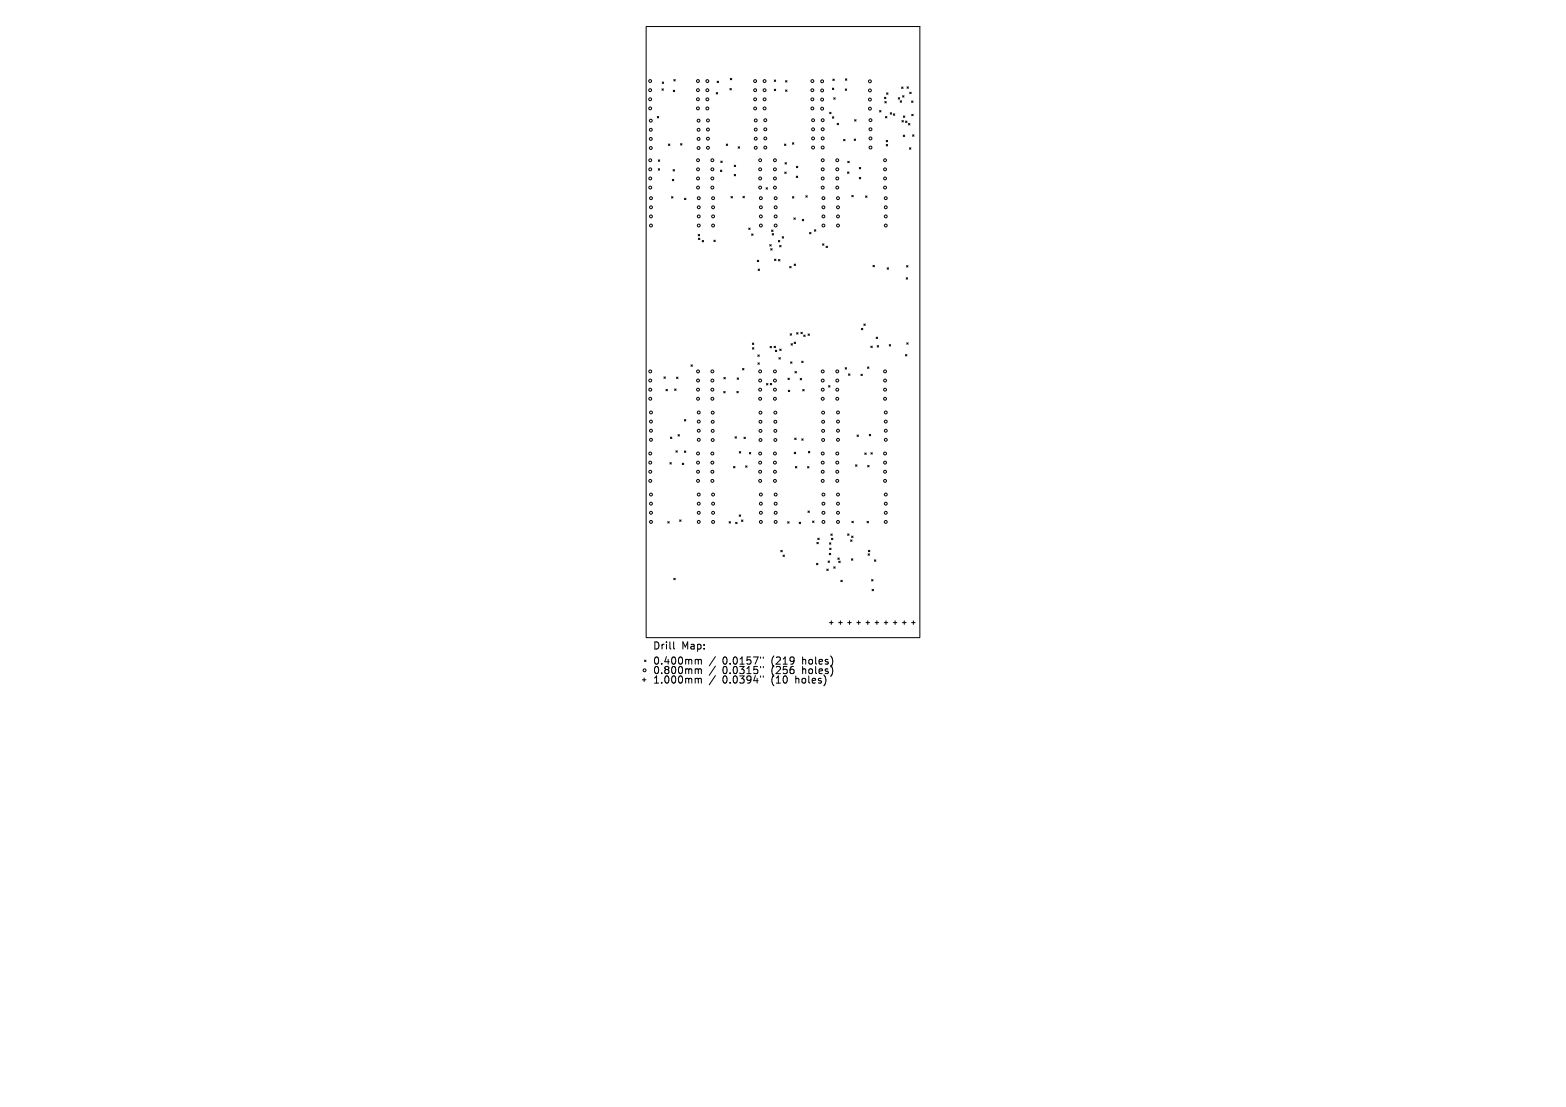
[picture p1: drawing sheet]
<svg xmlns="http://www.w3.org/2000/svg" width="297mm" height="210mm" viewBox="0 0 297 210" stroke-linecap="round" stroke-linejoin="round" font-family="sans-serif">
<defs><g id="words">
<g font-size="1.9">
<text x="123.9" y="123.4">Drill</text>
<text x="129.3" y="123.4">Map:</text>
<text x="123.9" y="126.2">0.400mm</text>
<text x="123.9" y="128">0.800mm</text>
<text x="123.9" y="129.8">1.000mm</text>
<text x="137" y="126.2">0.0157&quot;</text>
<text x="137" y="128">0.0315&quot;</text>
<text x="137" y="129.8">0.0394&quot;</text>
<text x="146.3" y="126.2">(219</text>
<text x="146.3" y="128">(256</text>
<text x="146.3" y="129.8">(10</text>
<text x="150.9" y="129.8">holes)</text>
<text x="152.2" y="126.2">holes)</text>
<text x="152.2" y="128">holes)</text>
</g>
</g></defs>
<g fill="none" stroke="#000" stroke-width=".19">
<path d="M122.5 5h52v116h-52zM125.5 16.9l.3 .2M125.6 15.6l.3 .2M125.8 16.9l-.3 .2M125.9 15.6l-.3 .2M127.7 17.1l.3 .3M127.8 15.1l.3 .3M128 17.1l-.3 .3M128.1 15.1l-.3 .3M135.8 17.6l.3 .2M136 15.4l.3 .3M136.1 17.6l-.3 .2"/>
<path d="M136.3 15.4l-.3 .3M138.4 16.8l.3 .3M138.5 14.9l.3 .2M138.7 16.8l-.3 .3M138.8 14.9l-.3 .2M146.8 15.2l.3 .2M146.8 16.9l.3 .3M147.1 15.2l-.3 .2M147.1 16.9l-.3 .3M149 15.3l.3 .3M149 17.1l.3 .2M149.3 15.3l-.3 .3"/>
<path d="M149.3 17.1l-.3 .2M157.9 16.7l.2 .3M158 15l.2 .3M158.1 18.6l.3 .2M158.1 16.7l-.2 .3M158.2 15l-.2 .3M158.4 18.6l-.3 .2M160.3 16.9l.3 .2M160.3 15l.3 .2M160.6 16.9l-.3 .2M160.6 15l-.3 .2M167.7 18.4l.3 .3"/>
<path d="M167.8 19.3l.3 .2M168 18.4l-.3 .3M168.1 19.3l-.3 .2M168.1 17.6l.3 .3M168.4 17.6l-.3 .3M170.4 18.5l.2 .3M170.6 18.5l-.2 .3M170.7 19.1l.3 .3M171 19.1l-.3 .3M171 16.5l.3 .3M171.2 18.2l.3 .2M171.3 16.5l-.3 .3"/>
<path d="M171.5 18.2l-.3 .2M172 16.5l.3 .2M172.3 16.5l-.3 .2M172.5 17.5l.3 .3M172.8 17.5l-.3 .3M172.9 19.2l.3 .2M173.2 19.2l-.3 .2M124.7 22.1l.2 .3M124.8 32l.3 .3M124.8 30.3l.3 .3M124.9 22.1l-.2 .3M125.1 32l-.3 .3"/>
<path d="M125.1 30.3l-.3 .3M126.8 27.3l.2 .3M127 27.3l-.2 .3M127.4 37.3l.2 .3M127.5 34l.3 .3M127.6 37.3l-.2 .3M127.7 32.2l.2 .2M127.8 34l-.3 .3M127.9 32.2l-.2 .2M129.1 27.3l.2 .2M129.3 27.3l-.2 .2M129.8 37.6l.3 .3"/>
<path d="M130.1 37.6l-.3 .3M136.6 32.3l.3 .2M136.7 30.6l.3 .2M136.9 32.3l-.3 .2M137 30.6l-.3 .2M137.7 27.3l.3 .3M138 27.3l-.3 .3M138.6 37.3l.3 .2M138.9 37.3l-.3 .2M139.2 33.1l.3 .3M139.2 31.3l.3 .3M139.5 33.1l-.3 .3"/>
<path d="M139.5 31.3l-.3 .3M140 27.8l.3 .3M140.3 27.8l-.3 .3M140.9 37.3l.3 .2M141.2 37.3l-.3 .2M145.3 35.6l.3 .3M145.6 35.6l-.3 .3M148.8 27.3l.3 .3M148.8 32.6l.3 .3M148.9 30.9l.3 .2M149.1 27.3l-.3 .3M149.1 32.6l-.3 .3"/>
<path d="M149.2 30.9l-.3 .2M150.3 27.1l.3 .3M150.3 37.3l.3 .3M150.6 27.1l-.3 .3M150.6 37.3l-.3 .3M151 33.4l.3 .3M151 31.5l.3 .3M151.3 33.4l-.3 .3M151.3 31.5l-.3 .3M152.8 37.1l.3 .3M153.1 37.1l-.3 .3M157.3 21.3l.3 .3"/>
<path d="M157.6 21.3l-.3 .3M157.9 22.1l.2 .3M158.1 22.1l-.2 .3M158.8 23.4l.2 .3M159 23.4l-.2 .3M160 26.4l.3 .3M160.3 26.4l-.3 .3M160.7 32.6l.3 .3M160.8 30.6l.3 .3M161 32.6l-.3 .3M161.1 30.6l-.3 .3M161.6 37.1l.2 .2"/>
<path d="M161.8 37.1l-.2 .2M162 26.4l.3 .2M162.1 22.7l.3 .3M162.3 26.4l-.3 .2M162.4 22.7l-.3 .3M163 31.8l.2 .2M163 33.7l.2 .2M163.2 31.8l-.2 .2M163.2 33.7l-.2 .2M164.2 37.2l.2 .2M164.4 37.2l-.2 .2M166.8 21l.3 .2"/>
<path d="M167.1 21l-.3 .2M167.9 22.1l.3 .3M168.1 26.6l.2 .3M168.1 27.4l.2 .3M168.2 22.1l-.3 .3M168.3 26.6l-.2 .3M168.3 27.4l-.2 .3M168.8 21.4l.3 .3M169.1 21.4l-.3 .3M169.4 21.6l.3 .3M169.7 21.6l-.3 .3M171.1 22.9l.2 .2"/>
<path d="M171.3 25.6l.3 .3M171.3 22l.3 .3M171.3 22.9l-.2 .2M171.6 25.6l-.3 .3M171.6 22l-.3 .3M171.7 23l.3 .2M172 23l-.3 .2M172.3 23.4l.3 .3M172.5 28l.3 .3M172.6 23.4l-.3 .3M172.8 28l-.3 .3M172.9 21.7l.3 .3"/>
<path d="M173.1 25.6l.2 .2M173.2 21.7l-.3 .3M173.3 25.6l-.2 .2M132.4 44.5l.3 .2M132.5 45.2l.2 .3M132.7 44.5l-.3 .2M132.7 45.2l-.2 .3M133.2 45.6l.2 .3M133.4 45.6l-.2 .3M135.4 45.6l.3 .2M135.7 45.6l-.3 .2M142 43.3l.3 .2"/>
<path d="M142.3 43.3l-.3 .2M142.6 44.4l.2 .2M142.8 44.4l-.2 .2M143.6 49.4l.3 .2M143.8 51l.3 .3M143.9 49.4l-.3 .2M144.1 51l-.3 .3M146 46.4l.3 .3M146.2 47.2l.2 .2M146.3 46.4l-.3 .3M146.3 43.6l.3 .3M146.4 47.2l-.2 .2"/>
<path d="M146.4 44.3l.3 .3M146.6 43.6l-.3 .3M146.7 44.3l-.3 .3M146.9 49.2l.3 .2M147.2 49.2l-.3 .2M147.6 45.6l.3 .3M147.7 49.2l.2 .3M147.9 46.6l.2 .2M147.9 45.6l-.3 .3M147.9 49.2l-.2 .3M148.1 46.6l-.2 .2M148.3 44.9l.3 .3"/>
<path d="M148.6 44.9l-.3 .3M149.8 50.5l.2 .3M150 50.5l-.2 .3M150.6 41.3l.2 .3M150.6 50.1l.3 .3M150.8 41.3l-.2 .3M150.9 50.1l-.3 .3M152.2 41.6l.2 .3M152.4 41.6l-.2 .3M153.5 44.1l.3 .3M153.8 44.1l-.3 .3M154.5 43.6l.2 .3"/>
<path d="M154.7 43.6l-.2 .3M156 46.3l.3 .2M156.3 46.3l-.3 .2M156.7 46.7l.2 .3M156.9 46.7l-.2 .3M165.6 50.3l.2 .3M165.8 50.3l-.2 .3M168.2 50.8l.3 .3M168.5 50.8l-.3 .3M171.9 52.7l.2 .3M171.9 50.4l.3 .3M172.1 52.7l-.2 .3"/>
<path d="M172.2 50.4l-.3 .3M125.9 71.5l.3 .3M126.2 71.5l-.3 .3M126.3 73.9l.3 .2M126.6 73.9l-.3 .2M127.9 73.8l.3 .3M128.2 73.8l-.3 .3M128.3 71.5l.3 .3M128.6 71.5l-.3 .3M129.8 79.6l.3 .3M130.1 79.6l-.3 .3M131 69.2l.3 .3"/>
<path d="M131.3 69.2l-.3 .3M137.3 74.3l.2 .2M137.3 71.6l.3 .3M137.5 74.3l-.2 .2M137.6 71.6l-.3 .3M139.7 74.3l.3 .2M139.8 71.7l.3 .3M140 74.3l-.3 .2M140.1 71.7l-.3 .3M140.8 69.9l.3 .3M141.1 69.9l-.3 .3M142.7 65.1l.3 .3"/>
<path d="M142.7 66l.3 .2M143 65.1l-.3 .3M143 66l-.3 .2M143.7 67.3l.3 .3M143.7 68.8l.3 .3M144 67.3l-.3 .3M144 68.8l-.3 .3M145.4 72.8l.2 .2M145.6 72.8l-.2 .2M146 65.7l.3 .3M146.1 72.7l.3 .3M146.3 65.7l-.3 .3"/>
<path d="M146.4 72.7l-.3 .3M146.8 65.7l.3 .3M147 66.4l.3 .3M147.1 65.7l-.3 .3M147.3 66.4l-.3 .3M147.7 67.8l.3 .3M147.9 66.2l.3 .3M148 67.8l-.3 .3M148.2 66.2l-.3 .3M149.4 71.7l.3 .3M149.5 74l.3 .3M149.7 71.7l-.3 .3"/>
<path d="M149.8 74l-.3 .3M149.9 63.3l.2 .3M149.9 68.6l.3 .3M150 65.2l.3 .3M150.1 63.3l-.2 .3M150.2 68.6l-.3 .3M150.3 65.2l-.3 .3M150.6 64.9l.3 .3M150.8 70.5l.2 .3M150.9 64.9l-.3 .3M151 70.5l-.2 .3M151.1 63.1l.3 .3"/>
<path d="M151.4 63.1l-.3 .3M151.8 71.8l.2 .3M151.9 63l.3 .3M152 71.8l-.2 .3M152 68.5l.3 .3M152.2 63l-.3 .3M152.2 73.9l.3 .3M152.3 68.5l-.3 .3M152.4 63.6l.3 .2M152.5 73.9l-.3 .3M152.7 63.6l-.3 .2M153.2 63.4l.3 .2"/>
<path d="M153.5 63.4l-.3 .2M157.1 73.2l.3 .2M157.4 73.2l-.3 .2M160.3 69.8l.3 .2M160.6 69.8l-.3 .2M160.9 70.9l.3 .3M161.2 70.9l-.3 .3M163.3 71l.3 .3M163.4 62.3l.2 .3M163.6 71l-.3 .3M163.6 62.3l-.2 .3M163.8 61.5l.3 .2"/>
<path d="M164.1 61.5l-.3 .2M164.5 69.6l.3 .3M164.8 69.6l-.3 .3M165.2 65.7l.2 .2M165.4 65.7l-.2 .2M166.2 64l.2 .2M166.4 65.6l.2 .2M166.4 64l-.2 .2M166.6 65.6l-.2 .2M168.6 65.4l.3 .2M168.9 65.4l-.3 .2M171.7 67.3l.3 .2"/>
<path d="M172 65l.2 .3M172 67.3l-.3 .2M172.2 65l-.2 .3M126.6 99l.3 .2M126.9 99l-.3 .2M127 87.8l.3 .2M127.2 82.9l.2 .3M127.3 87.8l-.3 .2M127.4 82.9l-.2 .3M128.2 85.5l.3 .3M128.5 85.5l-.3 .3M128.6 82.5l.3 .2"/>
<path d="M128.9 82.5l-.3 .2M128.9 98.6l.3 .3M129.2 98.6l-.3 .3M129.4 87.9l.3 .2M129.7 87.9l-.3 .2M129.8 85.6l.3 .2M130.1 85.6l-.3 .2M138.3 99l.2 .2M138.5 99l-.2 .2M139.1 88.5l.3 .3M139.4 88.5l-.3 .3M139.4 82.9l.3 .2"/>
<path d="M139.5 99.1l.3 .3M139.7 82.9l-.3 .2M139.8 99.1l-.3 .3M140.2 97.7l.3 .3M140.2 85.7l.3 .2M140.5 97.7l-.3 .3M140.5 85.7l-.3 .2M140.6 98.7l.3 .2M140.9 98.7l-.3 .2M141.1 82.9l.3 .3M141.4 82.9l-.3 .3M141.4 88.4l.3 .2"/>
<path d="M141.7 88.4l-.3 .2M142.1 85.8l.3 .3M142.4 85.8l-.3 .3M149.4 99l.3 .3M149.7 99l-.3 .3M150.6 85.8l.3 .3M150.7 83.1l.3 .3M150.9 88.5l.2 .3M150.9 85.8l-.3 .3M151 83.1l-.3 .3M151.1 88.5l-.2 .3M151.6 99.1l.2 .2"/>
<path d="M151.8 99.1l-.2 .2M152.1 83.3l.2 .2M152.3 83.3l-.2 .2M153.2 88.5l.2 .3M153.2 96.9l.3 .3M153.3 85.6l.3 .3M153.4 88.5l-.2 .3M153.5 96.9l-.3 .3M153.6 85.6l-.3 .3M154.1 98.8l.3 .3M154.4 98.8l-.3 .3M161.6 98.9l.2 .3"/>
<path d="M161.8 98.9l-.2 .3M162.3 88.2l.2 .3M162.5 88.2l-.2 .3M162.5 82.5l.3 .3M162.8 82.5l-.3 .3M164 85.9l.3 .3M164.3 85.9l-.3 .3M164.4 98.9l.3 .3M164.6 88.3l.2 .3M164.7 98.9l-.3 .3M164.8 88.3l-.2 .3M164.9 82.4l.2 .3"/>
<path d="M165.1 82.4l-.2 .3M165.2 85.9l.2 .3M165.4 85.9l-.2 .3M127.8 109.7l.3 .3M128.1 109.7l-.3 .3M148.1 104.4l.3 .3M148.4 104.4l-.3 .3M148.5 105.3l.3 .3M148.8 105.3l-.3 .3M154.9 106.9l.2 .2M154.9 102.9l.3 .3M155.1 102.1l.3 .3"/>
<path d="M155.1 106.9l-.2 .2M155.2 102.9l-.3 .3M155.4 102.1l-.3 .3M156.8 108l.3 .2M157.1 106.4l.2 .3M157.1 108l-.3 .2M157.3 105l.2 .2M157.3 103l.3 .2M157.3 118.1h.7M157.3 106.4l-.2 .3M157.3 104l.3 .3M157.5 105l-.2 .2"/>
<path d="M157.6 101.3l.2 .3M157.6 103l-.3 .2M157.6 104l-.3 .3M157.7 117.8v.7M157.7 102.1l.3 .3M157.8 101.3l-.2 .3M158 102.1l-.3 .3M158.1 107.5l.3 .3M158.4 107.5l-.3 .3M158.9 105.8l.3 .3M159 118.1h.7M159.1 106.5l.2 .2"/>
<path d="M159.2 105.8l-.3 .3M159.3 106.5l-.2 .2M159.4 117.8v.7M159.5 110.1l.2 .3M159.7 110.1l-.2 .3M160.8 101.3l.2 .3M160.8 118.1h.7M161 101.3l-.2 .3M161.1 117.8v.7M161.3 102.4l.3 .3M161.5 106l.3 .3M161.5 101.7l.3 .3"/>
<path d="M161.6 102.4l-.3 .3M161.8 106l-.3 .3M161.8 101.7l-.3 .3M162.5 118.1h.7M162.8 117.8v.7M164.2 118.1h.7M164.6 117.8v.7M164.6 105.1l.3 .2M164.7 104.4l.3 .3M164.9 105.1l-.3 .2M165 104.4l-.3 .3M165.3 109.9l.3 .3"/>
<path d="M165.4 111.8l.3 .3M165.6 109.9l-.3 .3M165.7 111.8l-.3 .3M165.8 106.2l.3 .3M166 118.1h.6M166.1 106.2l-.3 .3M166.3 117.8v.7M167.7 118.1h.7M168 117.8v.7M169.4 118.1h.7M169.8 117.8v.7M171.2 118.1h.6"/>
<path d="M171.5 117.8v.7M172.9 118.1h.7M173.2 117.8v.7M121.8 129h.7M122.2 128.6v.7M122.2 125.2l.3 .3M122.5 125.2l-.3 .3M127.8 121.8v1.1l.2 .2M132.2 125.1l.2 .2M132.2 126.9l.2 .2M132.2 128.7l.2 .2M132.4 125.3v.7"/>
<path d="M132.4 127.1v.7M132.4 128.9v.7M132.4 125.3l.2-.2 .4 .1v.8M132.4 127.1l.2-.2h.4v.9M132.4 128.9l.2-.2h.4v.9M135.7 124.6l-1.2 1.7M135.7 126.4l-1.2 1.7M135.7 128.2l-1.2 1.7M144.2 124.6v.3M144.2 126.4v.3M144.2 128.2v.3M144.8 124.6v.3"/>
<path d="M144.8 126.4v.3M144.8 128.2v.3M156.6 128.9v.6M157.9 125v.9M157.9 126.8v.9"/>
<circle cx="123.3" cy="17.1" r=".27"/>
<circle cx="123.3" cy="18.8" r=".27"/>
<circle cx="123.3" cy="15.4" r=".27"/>
<circle cx="132.4" cy="17.1" r=".27"/>
<circle cx="132.4" cy="18.8" r=".27"/>
<circle cx="132.4" cy="15.4" r=".27"/>
<circle cx="134.2" cy="15.4" r=".27"/>
<circle cx="134.2" cy="18.8" r=".27"/>
<circle cx="134.2" cy="17.1" r=".27"/>
<circle cx="143.2" cy="15.4" r=".27"/>
<circle cx="143.2" cy="18.8" r=".27"/>
<circle cx="143.2" cy="17.1" r=".27"/>
<circle cx="145" cy="15.4" r=".27"/>
<circle cx="145" cy="18.8" r=".27"/>
<circle cx="145" cy="17.1" r=".27"/>
<circle cx="154.1" cy="15.4" r=".27"/>
<circle cx="154.1" cy="18.8" r=".27"/>
<circle cx="154.1" cy="17.1" r=".27"/>
<circle cx="155.9" cy="18.9" r=".27"/>
<circle cx="155.9" cy="17.2" r=".27"/>
<circle cx="155.9" cy="15.4" r=".27"/>
<circle cx="165" cy="18.9" r=".27"/>
<circle cx="165" cy="17.2" r=".27"/>
<circle cx="165" cy="15.4" r=".27"/>
<circle cx="123.3" cy="20.6" r=".27"/>
<circle cx="123.3" cy="30.4" r=".27"/>
<circle cx="123.3" cy="35.6" r=".27"/>
<circle cx="123.3" cy="32.1" r=".27"/>
<circle cx="123.3" cy="33.9" r=".27"/>
<circle cx="123.4" cy="28.1" r=".27"/>
<circle cx="123.4" cy="24.6" r=".27"/>
<circle cx="123.4" cy="26.4" r=".27"/>
<circle cx="123.4" cy="22.9" r=".27"/>
<circle cx="123.5" cy="39.3" r=".27"/>
<circle cx="123.5" cy="37.6" r=".27"/>
<circle cx="132.4" cy="20.6" r=".27"/>
<circle cx="132.4" cy="30.4" r=".27"/>
<circle cx="132.4" cy="35.6" r=".27"/>
<circle cx="132.4" cy="32.1" r=".27"/>
<circle cx="132.4" cy="33.9" r=".27"/>
<circle cx="132.5" cy="28.1" r=".27"/>
<circle cx="132.5" cy="24.6" r=".27"/>
<circle cx="132.5" cy="22.9" r=".27"/>
<circle cx="132.5" cy="26.4" r=".27"/>
<circle cx="132.5" cy="39.3" r=".27"/>
<circle cx="132.5" cy="37.6" r=".27"/>
<circle cx="134.2" cy="20.6" r=".27"/>
<circle cx="134.3" cy="22.8" r=".27"/>
<circle cx="134.3" cy="26.3" r=".27"/>
<circle cx="134.3" cy="28" r=".27"/>
<circle cx="134.3" cy="24.6" r=".27"/>
<circle cx="135.1" cy="32.1" r=".27"/>
<circle cx="135.1" cy="35.6" r=".27"/>
<circle cx="135.1" cy="33.9" r=".27"/>
<circle cx="135.1" cy="30.4" r=".27"/>
<circle cx="135.2" cy="39.3" r=".27"/>
<circle cx="135.2" cy="37.6" r=".27"/>
<circle cx="143.2" cy="20.6" r=".27"/>
<circle cx="143.3" cy="22.8" r=".27"/>
<circle cx="143.3" cy="26.3" r=".27"/>
<circle cx="143.3" cy="28" r=".27"/>
<circle cx="143.3" cy="24.6" r=".27"/>
<circle cx="144.2" cy="32.1" r=".27"/>
<circle cx="144.2" cy="35.6" r=".27"/>
<circle cx="144.2" cy="30.4" r=".27"/>
<circle cx="144.2" cy="33.9" r=".27"/>
<circle cx="144.3" cy="39.3" r=".27"/>
<circle cx="144.3" cy="37.6" r=".27"/>
<circle cx="145" cy="20.6" r=".27"/>
<circle cx="145.1" cy="22.8" r=".27"/>
<circle cx="145.1" cy="24.5" r=".27"/>
<circle cx="145.1" cy="26.3" r=".27"/>
<circle cx="145.1" cy="28" r=".27"/>
<circle cx="147" cy="30.4" r=".27"/>
<circle cx="147" cy="32.1" r=".27"/>
<circle cx="147" cy="35.6" r=".27"/>
<circle cx="147" cy="33.9" r=".27"/>
<circle cx="147.1" cy="39.3" r=".27"/>
<circle cx="147.1" cy="37.6" r=".27"/>
<circle cx="154.1" cy="20.6" r=".27"/>
<circle cx="154.2" cy="22.8" r=".27"/>
<circle cx="154.2" cy="26.3" r=".27"/>
<circle cx="154.2" cy="24.5" r=".27"/>
<circle cx="154.2" cy="28" r=".27"/>
<circle cx="155.9" cy="20.6" r=".27"/>
<circle cx="156" cy="28" r=".27"/>
<circle cx="156" cy="24.5" r=".27"/>
<circle cx="156" cy="26.3" r=".27"/>
<circle cx="156" cy="22.8" r=".27"/>
<circle cx="156" cy="30.4" r=".27"/>
<circle cx="156" cy="35.6" r=".27"/>
<circle cx="156" cy="32.1" r=".27"/>
<circle cx="156" cy="33.9" r=".27"/>
<circle cx="156.2" cy="39.3" r=".27"/>
<circle cx="156.2" cy="37.6" r=".27"/>
<circle cx="158.8" cy="30.4" r=".27"/>
<circle cx="158.8" cy="35.6" r=".27"/>
<circle cx="158.8" cy="32.1" r=".27"/>
<circle cx="158.8" cy="33.9" r=".27"/>
<circle cx="158.9" cy="39.3" r=".27"/>
<circle cx="158.9" cy="37.6" r=".27"/>
<circle cx="165" cy="20.6" r=".27"/>
<circle cx="165.1" cy="28" r=".27"/>
<circle cx="165.1" cy="24.5" r=".27"/>
<circle cx="165.1" cy="26.3" r=".27"/>
<circle cx="165.1" cy="22.8" r=".27"/>
<circle cx="167.9" cy="30.4" r=".27"/>
<circle cx="167.9" cy="32.1" r=".27"/>
<circle cx="167.9" cy="35.6" r=".27"/>
<circle cx="167.9" cy="33.9" r=".27"/>
<circle cx="168" cy="39.3" r=".27"/>
<circle cx="168" cy="37.6" r=".27"/>
<circle cx="123.5" cy="42.8" r=".27"/>
<circle cx="123.5" cy="41.1" r=".27"/>
<circle cx="132.5" cy="42.8" r=".27"/>
<circle cx="132.5" cy="41.1" r=".27"/>
<circle cx="135.2" cy="42.8" r=".27"/>
<circle cx="135.2" cy="41.1" r=".27"/>
<circle cx="144.3" cy="42.8" r=".27"/>
<circle cx="144.3" cy="41.1" r=".27"/>
<circle cx="147.1" cy="42.8" r=".27"/>
<circle cx="147.1" cy="41.1" r=".27"/>
<circle cx="156.2" cy="42.8" r=".27"/>
<circle cx="156.2" cy="41.1" r=".27"/>
<circle cx="158.9" cy="42.8" r=".27"/>
<circle cx="158.9" cy="41.1" r=".27"/>
<circle cx="168" cy="42.8" r=".27"/>
<circle cx="168" cy="41.1" r=".27"/>
<circle cx="123.3" cy="70.5" r=".27"/>
<circle cx="123.3" cy="72.2" r=".27"/>
<circle cx="123.3" cy="73.9" r=".27"/>
<circle cx="123.3" cy="75.7" r=".27"/>
<circle cx="123.5" cy="80" r=".27"/>
<circle cx="123.5" cy="78.2" r=".27"/>
<circle cx="132.4" cy="75.7" r=".27"/>
<circle cx="132.4" cy="73.9" r=".27"/>
<circle cx="132.4" cy="72.2" r=".27"/>
<circle cx="132.4" cy="70.5" r=".27"/>
<circle cx="132.5" cy="78.2" r=".27"/>
<circle cx="132.5" cy="80" r=".27"/>
<circle cx="135.1" cy="72.2" r=".27"/>
<circle cx="135.1" cy="73.9" r=".27"/>
<circle cx="135.1" cy="75.7" r=".27"/>
<circle cx="135.1" cy="70.5" r=".27"/>
<circle cx="135.2" cy="78.3" r=".27"/>
<circle cx="144.2" cy="72.2" r=".27"/>
<circle cx="144.2" cy="70.5" r=".27"/>
<circle cx="144.2" cy="75.7" r=".27"/>
<circle cx="144.2" cy="73.9" r=".27"/>
<circle cx="144.2" cy="78.3" r=".27"/>
<circle cx="147" cy="73.9" r=".27"/>
<circle cx="147" cy="70.5" r=".27"/>
<circle cx="147" cy="75.7" r=".27"/>
<circle cx="147" cy="72.2" r=".27"/>
<circle cx="147.1" cy="78.3" r=".27"/>
<circle cx="156" cy="75.7" r=".27"/>
<circle cx="156" cy="70.5" r=".27"/>
<circle cx="156" cy="72.2" r=".27"/>
<circle cx="156" cy="73.9" r=".27"/>
<circle cx="156.1" cy="78.3" r=".27"/>
<circle cx="158.8" cy="75.7" r=".27"/>
<circle cx="158.8" cy="73.9" r=".27"/>
<circle cx="158.8" cy="70.5" r=".27"/>
<circle cx="158.8" cy="72.2" r=".27"/>
<circle cx="158.9" cy="78.2" r=".27"/>
<circle cx="158.9" cy="80" r=".27"/>
<circle cx="167.9" cy="72.2" r=".27"/>
<circle cx="167.9" cy="73.9" r=".27"/>
<circle cx="167.9" cy="70.5" r=".27"/>
<circle cx="167.9" cy="75.7" r=".27"/>
<circle cx="168" cy="78.2" r=".27"/>
<circle cx="168" cy="80" r=".27"/>
<circle cx="123.3" cy="86" r=".27"/>
<circle cx="123.3" cy="87.8" r=".27"/>
<circle cx="123.3" cy="89.5" r=".27"/>
<circle cx="123.3" cy="91.2" r=".27"/>
<circle cx="123.5" cy="99" r=".27"/>
<circle cx="123.5" cy="83.4" r=".27"/>
<circle cx="123.5" cy="95.6" r=".27"/>
<circle cx="123.5" cy="81.7" r=".27"/>
<circle cx="123.5" cy="97.3" r=".27"/>
<circle cx="123.5" cy="93.8" r=".27"/>
<circle cx="132.4" cy="86" r=".27"/>
<circle cx="132.4" cy="87.8" r=".27"/>
<circle cx="132.4" cy="89.5" r=".27"/>
<circle cx="132.4" cy="91.2" r=".27"/>
<circle cx="132.5" cy="99" r=".27"/>
<circle cx="132.5" cy="83.4" r=".27"/>
<circle cx="132.5" cy="95.6" r=".27"/>
<circle cx="132.5" cy="81.7" r=".27"/>
<circle cx="132.5" cy="93.8" r=".27"/>
<circle cx="132.5" cy="97.3" r=".27"/>
<circle cx="135.1" cy="91.2" r=".27"/>
<circle cx="135.1" cy="89.5" r=".27"/>
<circle cx="135.1" cy="86" r=".27"/>
<circle cx="135.1" cy="87.8" r=".27"/>
<circle cx="135.2" cy="80" r=".27"/>
<circle cx="135.2" cy="83.5" r=".27"/>
<circle cx="135.2" cy="81.7" r=".27"/>
<circle cx="135.2" cy="99" r=".27"/>
<circle cx="135.2" cy="95.6" r=".27"/>
<circle cx="135.2" cy="97.3" r=".27"/>
<circle cx="135.2" cy="93.8" r=".27"/>
<circle cx="144.2" cy="86" r=".27"/>
<circle cx="144.2" cy="89.5" r=".27"/>
<circle cx="144.2" cy="91.2" r=".27"/>
<circle cx="144.2" cy="87.8" r=".27"/>
<circle cx="144.2" cy="80" r=".27"/>
<circle cx="144.2" cy="83.5" r=".27"/>
<circle cx="144.2" cy="81.7" r=".27"/>
<circle cx="144.3" cy="99" r=".27"/>
<circle cx="144.3" cy="95.6" r=".27"/>
<circle cx="144.3" cy="93.8" r=".27"/>
<circle cx="144.3" cy="97.3" r=".27"/>
<circle cx="147" cy="86" r=".27"/>
<circle cx="147" cy="91.2" r=".27"/>
<circle cx="147" cy="89.5" r=".27"/>
<circle cx="147" cy="87.8" r=".27"/>
<circle cx="147.1" cy="81.7" r=".27"/>
<circle cx="147.1" cy="80" r=".27"/>
<circle cx="147.1" cy="83.5" r=".27"/>
<circle cx="147.1" cy="99" r=".27"/>
<circle cx="147.1" cy="95.6" r=".27"/>
<circle cx="147.1" cy="93.8" r=".27"/>
<circle cx="147.1" cy="97.3" r=".27"/>
<circle cx="156" cy="89.5" r=".27"/>
<circle cx="156" cy="91.2" r=".27"/>
<circle cx="156" cy="86" r=".27"/>
<circle cx="156" cy="87.8" r=".27"/>
<circle cx="156.1" cy="81.7" r=".27"/>
<circle cx="156.1" cy="83.5" r=".27"/>
<circle cx="156.1" cy="80" r=".27"/>
<circle cx="156.2" cy="99" r=".27"/>
<circle cx="156.2" cy="95.6" r=".27"/>
<circle cx="156.2" cy="97.3" r=".27"/>
<circle cx="156.2" cy="93.8" r=".27"/>
<circle cx="158.8" cy="87.8" r=".27"/>
<circle cx="158.8" cy="89.5" r=".27"/>
<circle cx="158.8" cy="91.2" r=".27"/>
<circle cx="158.8" cy="86" r=".27"/>
<circle cx="158.9" cy="99" r=".27"/>
<circle cx="158.9" cy="83.4" r=".27"/>
<circle cx="158.9" cy="95.6" r=".27"/>
<circle cx="158.9" cy="81.7" r=".27"/>
<circle cx="158.9" cy="97.3" r=".27"/>
<circle cx="158.9" cy="93.8" r=".27"/>
<circle cx="167.9" cy="89.5" r=".27"/>
<circle cx="167.9" cy="91.2" r=".27"/>
<circle cx="167.9" cy="87.8" r=".27"/>
<circle cx="167.9" cy="86" r=".27"/>
<circle cx="168" cy="99" r=".27"/>
<circle cx="168" cy="83.4" r=".27"/>
<circle cx="168" cy="81.7" r=".27"/>
<circle cx="168" cy="95.6" r=".27"/>
<circle cx="168" cy="93.8" r=".27"/>
<circle cx="168" cy="97.3" r=".27"/>
<circle cx="122.2" cy="127.2" r=".27"/>
</g>
<use href="#words"/>
</svg>
